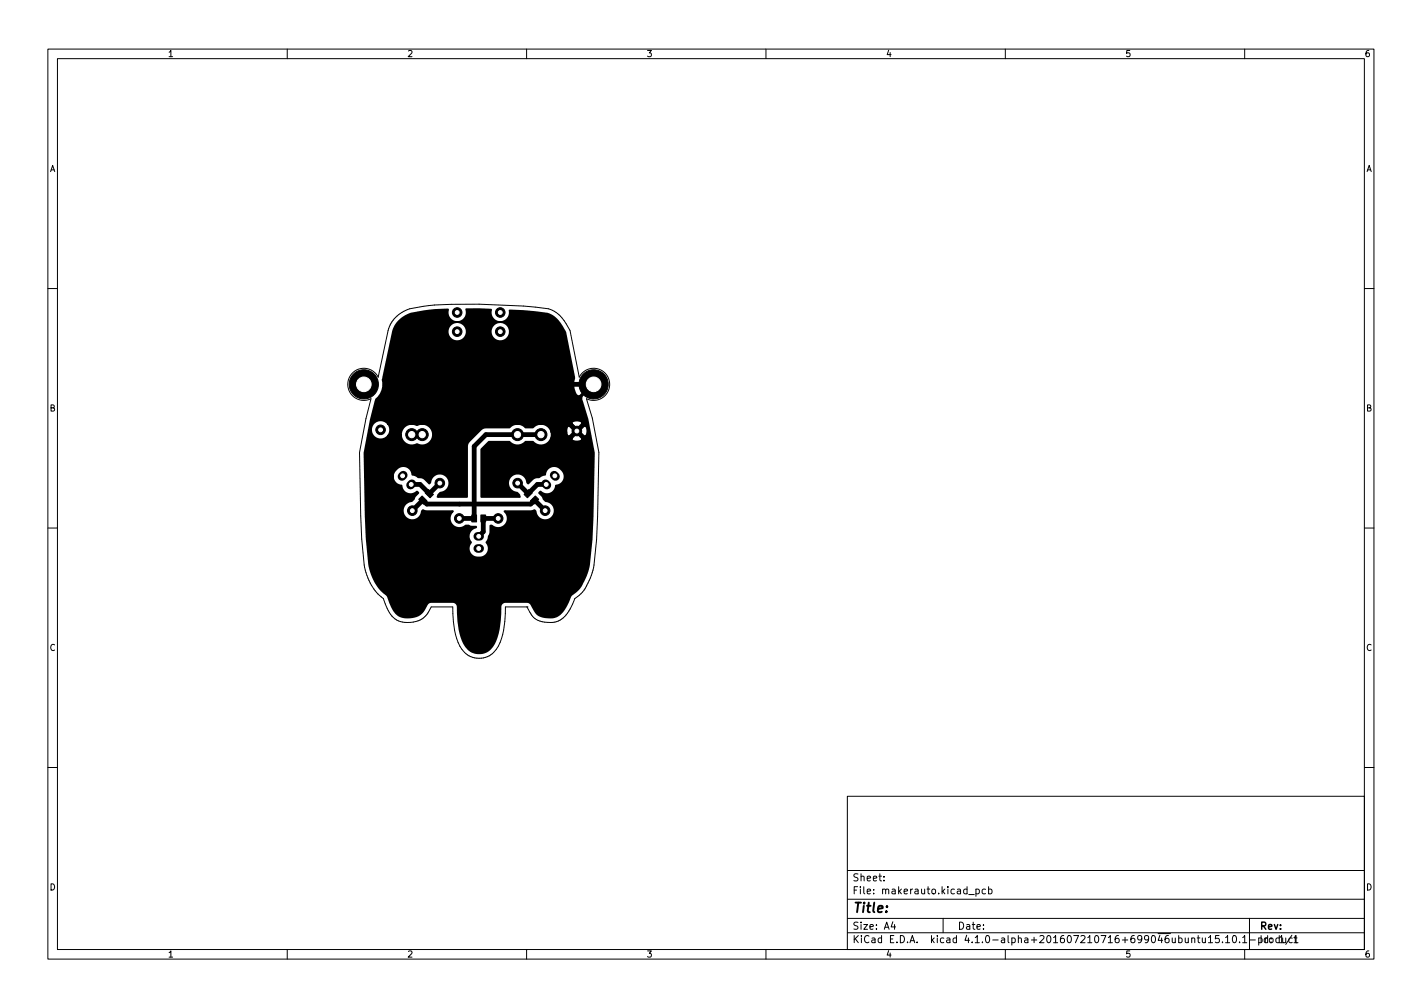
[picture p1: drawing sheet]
<svg xmlns="http://www.w3.org/2000/svg" width="297mm" height="210mm" viewBox="0 0 297 210" stroke-linecap="round" stroke-linejoin="round" font-family="sans-serif">
<defs><g id="words">
<text font-size="2.8" x="178" y="190.6">Title:</text>
<g font-size="2.1">
<text x="178" y="184">Sheet:</text>
<text x="178" y="186.7">File: makerauto.kicad_pcb</text>
<text x="178" y="196.9">KiCad E.D.A. kicad 4.1.0-alpha+201607210716+699046ubuntu15.10.1-product</text>
<text x="178" y="194.1">Size: A4</text>
<text x="200" y="194.1">Date:</text>
<text x="263" y="194.1">Rev:</text>
<text x="263" y="196.9">Id: 1/1</text>
</g>
<g font-size="1.8">
<text x="35" y="11.9">1</text>
<text x="85" y="11.9">2</text>
<text x="135" y="11.9">3</text>
<text x="185" y="11.9">4</text>
<text x="235" y="11.9">5</text>
<text x="285" y="11.9">6</text>
<text x="10.3" y="35.9">A</text>
<text x="285.3" y="35.9">A</text>
<text x="10.3" y="85.9">B</text>
<text x="285.3" y="85.9">B</text>
<text x="10.3" y="135.9">C</text>
<text x="285.3" y="135.9">C</text>
<text x="10.3" y="185.9">D</text>
<text x="285.3" y="185.9">D</text>
<text x="35" y="199.9">1</text>
<text x="85" y="199.9">2</text>
<text x="135" y="199.9">3</text>
<text x="185" y="199.9">4</text>
<text x="235" y="199.9">5</text>
<text x="285" y="199.9">6</text>
</g>
</g></defs>
<g fill="none" stroke="#000" stroke-width=".21">
<path d="M10 10.2h277v190.1h-277zM12 12.2h273v186.1h-273zM60 10.2v2M110 10.2v2M160 10.2v2M210 10.2v2M260 10.2v2M10 60.2h2M82.6 66.3a7.6 7.6 0 0 1 3-1.8 39.9 39.9 0 0 1 8.6-1 100.6 100.6 0 0 1 20.8 1.1 6.5 6.5 0 0 1 3.3 3l.8 1.4 1.9 9.7a3.4 3.4 0 0 1 4.5-1.5 3.4 3.4 0 0 1 1.5 4.5 3.4 3.4 0 0 1-4.5 1.5l1.2 4.1 1.4 7.2-.5 18.2-.5 5.3a11.2 11.2 0 0 1-3.4 6.5l-.6 .5a7.2 7.2 0 0 1-3.5 4.7 5 5 0 0 1-5.5-1.3l-1-1.7h-4.5a17.4 17.4 0 0 1-1.5 8.2 4.5 4.5 0 0 1-4.5 2.5 4.5 4.5 0 0 1-3.9-3.3 18.7 18.7 0 0 1-1.1-7.4h-4.5a5.1 5.1 0 0 1-8.2 1.9l-1-1.5-.8-2.1a10.6 10.6 0 0 1-4-7l-.5-5.4-.3-4.9-.2-13.2 1.3-7.1 1.1-4.2a3.4 3.4 0 0 1-4.5-1.5 3.4 3.4 0 0 1 1.5-4.5 3.4 3.4 0 0 1 4.5 1.5l2.1-9.7a5.7 5.7 0 0 1 1.5-2.7zM285 60.2h2M10 110.2h2M285 110.2h2"/>
<path d="M110.1 126.7h.1M10 160.2h2M177 166.3h108v32h-108zM285 160.2h2M60 198.3v2M110 198.3v2M160 198.3v2M177 194.8h108M177 191.8h108M177 187.8h108M177 181.8h108M184.6 183.8v.1"/>
<path d="M184.6 183v.1M186.5 192.5l-.4 1h1M186.9 193v1M197 191.8v3M202.4 186.8h1.1M203.9 185.7l.4-.1 .3 .3-.2 .7h-.5M203.9 185.6v1.5M205.9 185.7l-.5-.1-.3 .3 .2 .7h.6M206.5 185.7l.4-.1 .3 .3-.1 .7h-.6M206.5 185.1v1.5M210 198.3v2M252.4 195.8l.5-.5v1.5"/>
<path d="M252.4 196.8h.9M254.6 195.3h-.7v.7l.2-.1 .5 .1 .1 .2-.1 .5-.2 .1-.5-.1M255.4 196.7v.1M256 195.8l.4-.5v1.5M256 196.8h.9M257.6 195.4l.2-.1a.8 .8 0 0 1 .5 .8 .8 .8 0 0 1-.5 .7 1 1 0 0 1-.2-1.4zM258.9 196.7v.1M259.6 195.8l.4-.5v1.5M259.6 196.8h.8M260 198.3v2M261 191.8v6.5M261.1 196.3h1.1"/>
<path d="M269.9 195.3l-1.3 1.9M269.9 195.9l-.4-.1-.3 .3 .2 .7h.5M270.3 195.8l.4-.5v1.5M270.3 196.8h.8M270.4 195.8h.5M270.6 195.3v1.3l.3 .2"/>
</g>
<g fill="#000" stroke="#000" stroke-width=".21">
<path d="M87.5 104.3l.7-.7 1 1-.7 .7zM88.8 102.9l.7-.7 1 1-.7 .7zM98.5 107.5h1v1.5h-1zM100.4 107.5h1v1.5h-1zM109.5 103.2l1-1 .7 .7-1 1zM110.8 104.6l1-1 .7 .7-1 1z"/>
<circle cx="95.5" cy="69.2" r="1"/>
<circle cx="95.5" cy="65.2" r="1"/>
<circle cx="104.5" cy="69.2" r="1"/>
<circle cx="104.5" cy="65.2" r="1"/>
<circle cx="76" cy="80.2" r="3"/>
<circle cx="79.5" cy="89.7" r="1"/>
<circle cx="86" cy="90.7" r="1.25"/>
<circle cx="88.2" cy="90.7" r="1.25"/>
<circle cx="108.1" cy="90.7" r="1.25"/>
<circle cx="113" cy="90.7" r="1.25"/>
<circle cx="120.5" cy="90" r="1"/>
<circle cx="124" cy="80.2" r="3"/>
<circle cx="86.1" cy="106.6" r="1"/>
<circle cx="91.9" cy="100.9" r="1"/>
<circle cx="95.9" cy="108.2" r="1"/>
<circle cx="104.1" cy="108.2" r="1"/>
<circle cx="108.1" cy="100.9" r="1"/>
<circle cx="113.9" cy="106.6" r="1"/>
</g>
<path d="M84.2 99.2l-.2 .3M115.8 99.2l.2 .3M86 101l-.2 .3M99.8 114.5h.4M99.8 112h.4M114 101l.2 .3" fill="none" stroke="#000" stroke-width="1.8"/>
<path d="M113 90.7h-11.5l-2.4 2.5v15h-3.2M124 80.2h-4.8l-1.4 1.5v5.5l2.7 2.8M86.1 106.6l2.2-2.2 .9 .8h21.6l.9-.8 2.2 2.2M91.9 100.9l-2.2 2.2-2-2h-1.8M104.1 108.2h-3.1v2.8l-1 1M108.1 100.9l2.2 2.2 2-2h1.8" fill="none" stroke="#000" stroke-width="1"/>
<path d="M83.4 67a6.5 6.5 0 0 1 2.5-1.5 36.5 36.5 0 0 1 7.7-.9 2 2 0 0 0 1.9 2.6 2.01 2.01 0 0 0-1.7 3.1 2.01 2.01 0 0 0 3.5 0 2.01 2.01 0 0 0-1.6-3.1 2 2 0 0 0 1.7-2.6l5.2 .1a1.99 1.99 0 0 0 1.9 2.5 2.01 2.01 0 0 0-1.7 3.1 2.01 2.01 0 0 0 3.5 0 2.01 2.01 0 0 0-1.6-3.1 1.99 1.99 0 0 0 1.8-2.4 49.1 49.1 0 0 1 8.1 .8 5.4 5.4 0 0 1 2.8 2.6l.7 1.2 1.8 9.6a4.2 4.2 0 0 0 .5 3.5l.6 .3 3-3 .4 .5-1.9 1.9a1.07 1.07 0 0 0-.9 1.6l1.1 3.7 1.3 7.1-.4 18-.6 5.7a10.1 10.1 0 0 1-3 5.4l-.8 .8a10.1 10.1 0 0 1-2 3.5 4 4 0 0 1-5.1 0l-1.2-1.9-.6-.4h-4.9l-.6 .3-.3 .5a19.5 19.5 0 0 1-1.3 7.9 3.5 3.5 0 0 1-3.5 2 3.5 3.5 0 0 1-3-2.7 24.5 24.5 0 0 1-1.1-7.2l-.3-.5-.5-.3h-4.8l-.7 .3-.7 1.2a4 4 0 0 1-5.9 .7 10.6 10.6 0 0 1-1.7-3.4l-.1-.2a9.5 9.5 0 0 1-3.8-6.5l-.5-5.3-.4-13h5.9a1.89 1.89 0 0 0 1.8 1.9 1.92 1.92 0 0 0 1.2 1.7 1.92 1.92 0 0 0 2-.5l.3 .3-.6 .7a1.69 1.69 0 0 1-1.6 1.2 2.01 2.01 0 0 0-.2 3.5 2.01 2.01 0 0 0 3.1-1.6l.3-.2 .7 .2h5.5a2 2 0 0 0-.2 2.9 2 2 0 0 0 2.9 .1l2.1 .3v.1a1.89 1.89 0 0 0-1 3.1 1.98 1.98 0 0 0-.1 2.5 1.98 1.98 0 0 0 2.3 .7 1.89 1.89 0 0 0 1-3.2l.4-.5 .4-1.4v-1.6h.3a2.01 2.01 0 0 0 2.9-.1 2.01 2.01 0 0 0-.2-2.9h5.4l.8-.2 .3 .2a2.01 2.01 0 0 0 2 1.9 2.01 2.01 0 0 0 2-1.9 2.01 2.01 0 0 0-1.9-2.1l-1.4-1.7 .3-.3a1.89 1.89 0 0 0 2 .5 1.89 1.89 0 0 0 1.2-1.7 1.98 1.98 0 0 0 1.8-1.6 1.98 1.98 0 0 0-1.1-2.2 1.89 1.89 0 0 0-2.9 1.5l-.7 .1-.6 .4-.9 .2-1.4 1.2-.2-.2a2.01 2.01 0 0 0-2-1.9 2.01 2.01 0 0 0-2 1.9 2.01 2.01 0 0 0 1.9 2.1l.5 .4 .1 .4h-8.1v-9.9l1.6-1.6h4.3a2.24 2.24 0 0 0 3.4 0h1.5l.2 .3a2.25 2.25 0 0 0 3.6-1h4.3l.1 .4a2.21 2.21 0 0 0 2 0l.1-.4-1.1-1.1-1.1 1.1h-4.3l.1-1.3h3.1l.3 .8 .4 .1 1.1-1.1h.8l1.1 1.1 .4-.1 .2-.4a2.21 2.21 0 0 0-.2-1.6l-.4-.1-1.1 1.1h-.8l-1.1-1.1-.4 .1-.3 1.2h-3.1v-.1a2.26 2.26 0 0 0-3.9-.9h-1.5l-.3-.2a2.25 2.25 0 0 0-3.1 .2l-5.5 .2-.4 .3-2.7 2.7-.2 .8-.1 10.5h-6.1l.1-.4 .5-.4a2.01 2.01 0 0 0 1.9-2.1 2.01 2.01 0 0 0-2-1.9 2.01 2.01 0 0 0-2 1.9l-.2 .2-1.1-1.1-.6-.2-.6-.1-.6-.4-.7-.1v-.3a1.99 1.99 0 0 0-1.7-1.5 1.99 1.99 0 0 0-2 1.1l-.3 1.1h-5.9v-4.9l.8-4.7h.5l.1 .4a2 2 0 0 0 1.5 1.4 2 2 0 0 0 2-.8h2.6l.1 .5a2.26 2.26 0 0 0 3.3 1.3 2.27 2.27 0 0 0 3.4-2 2.27 2.27 0 0 0-3.4-1.9 2.26 2.26 0 0 0-3.4 2.1h-2.6l.1-.2a2 2 0 0 0-.2-2.2h38.4l1.1 1.1 1.1-1.1-.1-.4a2.21 2.21 0 0 0-2 0l-.1 .4h-38.4a2.01 2.01 0 0 0-2.3-.6 2.01 2.01 0 0 0-1.2 2h-.5l1.6-6.5a4 4 0 0 0 1.3-4.1l2.2-10.1a4.7 4.7 0 0 1 1.3-2.2z" fill="#000" stroke="#000" stroke-width=".4"/>
<g fill="#fff" stroke="#fff" stroke-width=".21">
<circle cx="108.1" cy="90.7" r=".65"/>
<circle cx="88.2" cy="90.7" r=".65"/>
<circle cx="86" cy="90.7" r=".65"/>
<circle cx="113" cy="90.7" r=".65"/>
<circle cx="76" cy="80.2" r="1.52"/>
<circle cx="124" cy="80.2" r="1.52"/>
<circle cx="100" cy="114.5" r=".4"/>
<circle cx="100" cy="112" r=".4"/>
<circle cx="115.9" cy="99.4" r=".4"/>
<circle cx="114.1" cy="101.1" r=".4"/>
<circle cx="84.1" cy="99.4" r=".4"/>
<circle cx="85.9" cy="101.1" r=".4"/>
<circle cx="91.9" cy="100.9" r=".4"/>
<circle cx="86.1" cy="106.6" r=".4"/>
<circle cx="108.1" cy="100.9" r=".4"/>
<circle cx="113.9" cy="106.6" r=".4"/>
<circle cx="104.1" cy="108.2" r=".4"/>
<circle cx="95.9" cy="108.2" r=".4"/>
<circle cx="104.5" cy="69.2" r=".4"/>
<circle cx="95.5" cy="65.2" r=".4"/>
<circle cx="104.5" cy="65.2" r=".4"/>
<circle cx="95.5" cy="69.2" r=".4"/>
<circle cx="79.5" cy="89.7" r=".4"/>
<circle cx="120.5" cy="90" r=".4"/>
</g>
<use href="#words"/>
</svg>
